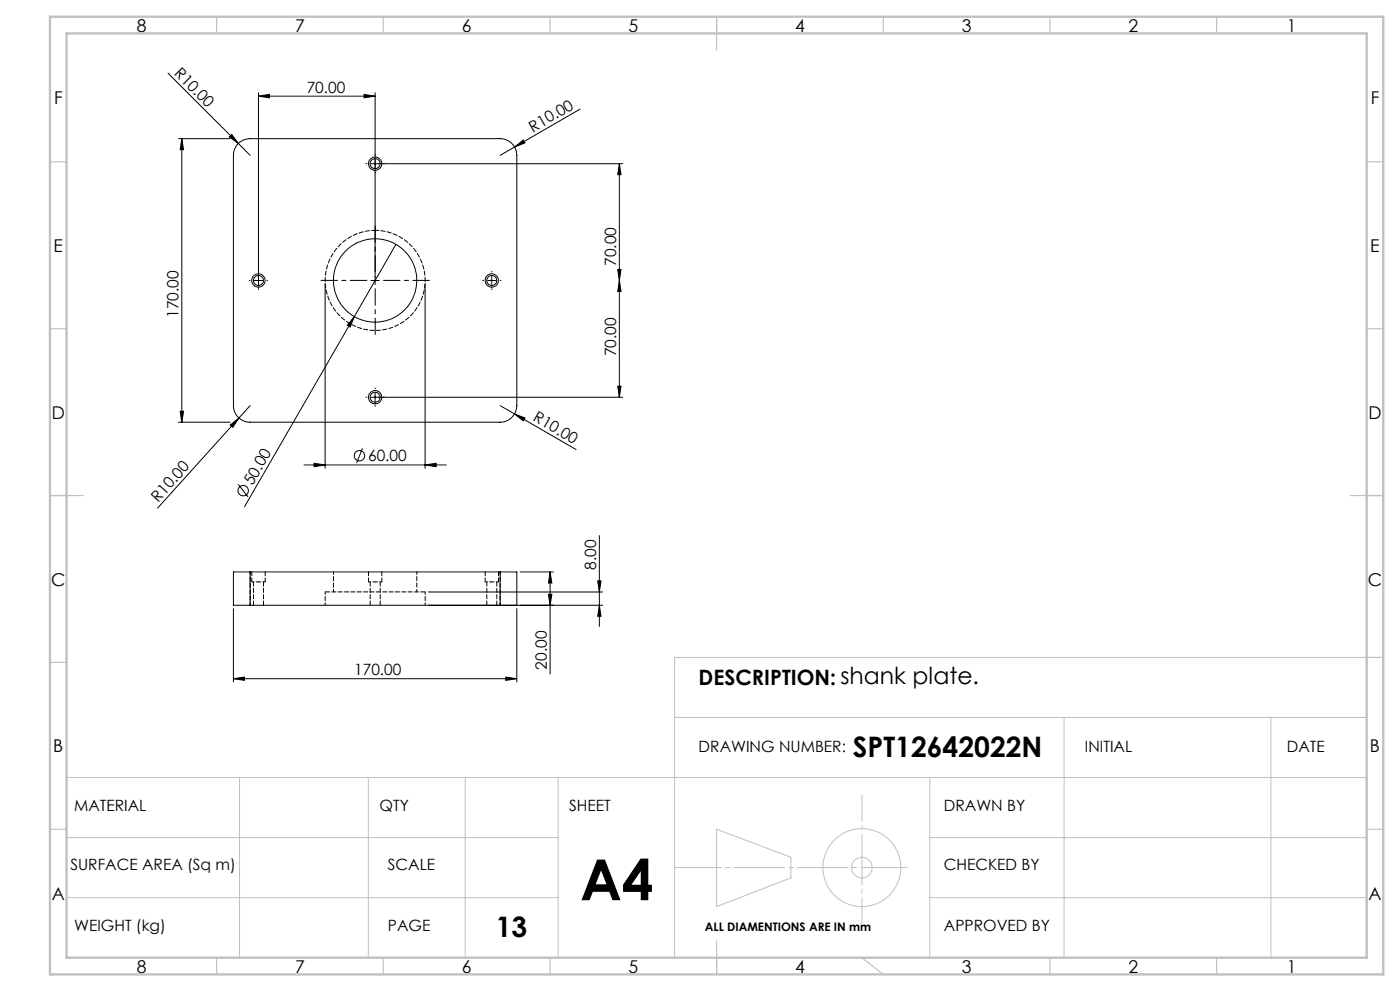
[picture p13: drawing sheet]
<svg xmlns="http://www.w3.org/2000/svg" width="420mm" height="297mm" viewBox="0 0 420 297" stroke-linecap="round" stroke-linejoin="round" font-family="sans-serif">
<defs><g id="words">
<text font-size="16.9" x="174" y="269.8">A4</text>
<g font-size="8.5">
<text x="255.9" y="226.8">SPT12642022N</text>
<text x="148.7" y="280.7">13</text>
</g>
<text font-size="6.3" x="209.6" y="205.3">DESCRIPTION: shank plate.</text>
<g font-size="5.3">
<text x="41" y="9.5">8</text>
<text x="88.5" y="9.5">7</text>
<text x="138.5" y="9.5">6</text>
<text x="188.5" y="9.5">5</text>
<text x="238.5" y="9.5">4</text>
<text x="288.5" y="9.5">3</text>
<text x="338.5" y="9.5">2</text>
<text x="386" y="9.5">1</text>
<text x="16.2" y="31.3">F</text>
<text x="411.2" y="31.3">F</text>
<text x="16.1" y="75.5">E</text>
<text x="411.1" y="75.5">E</text>
<text x="15.5" y="125.5">D</text>
<text x="410.5" y="125.5">D</text>
<text x="15.4" y="175.5">C</text>
<text x="410.4" y="175.5">C</text>
<text x="16" y="225.5">B</text>
<text x="411" y="225.5">B</text>
<text x="15.5" y="269.8">A</text>
<text x="410.5" y="269.8">A</text>
<text x="41" y="291.5">8</text>
<text x="88.5" y="291.5">7</text>
<text x="138.5" y="291.5">6</text>
<text x="188.5" y="291.5">5</text>
<text x="238.5" y="291.5">4</text>
<text x="288.5" y="291.5">3</text>
<text x="338.5" y="291.5">2</text>
<text x="386" y="291.5">1</text>
</g>
<g font-size="4.7">
<text x="52.1" y="22.1" transform="rotate(45 52.1 22.1)">R10.00</text>
<text x="92" y="27.8">70.00</text>
<text x="159.9" y="39.7" transform="rotate(-30 159.9 39.7)">R10.00</text>
<text x="184.8" y="79.7" transform="rotate(-90 184.8 79.7)">70.00</text>
<text x="53.6" y="95.3" transform="rotate(-90 53.6 95.3)">170.00</text>
<text x="184.8" y="106.8" transform="rotate(-90 184.8 106.8)">70.00</text>
<text x="159.7" y="126" transform="rotate(30 159.7 126)">R10.00</text>
<text x="110.4" y="138.3">60.00</text>
<text x="75.7" y="145.7" transform="rotate(-60 75.7 145.7)">50.00</text>
<text x="47.4" y="150.6" transform="rotate(-48 47.4 150.6)">R10.00</text>
<text x="178.9" y="170.8" transform="rotate(-90 178.9 170.8)">8.00</text>
<text x="106.2" y="202.4">170.00</text>
<text x="164.1" y="200.7" transform="rotate(-90 164.1 200.7)">20.00</text>
<text x="209.6" y="225.5">DRAWING NUMBER:</text>
<text x="325.5" y="225.5">INITIAL</text>
<text x="386" y="225.5">DATE</text>
<text x="22.2" y="243.1">MATERIAL</text>
<text x="113.9" y="243.1">QTY</text>
<text x="170.7" y="243.1">SHEET</text>
<text x="283.2" y="243.1">DRAWN BY</text>
<text x="21.1" y="260.7">SURFACE AREA (Sq m)</text>
<text x="116.4" y="260.7">SCALE</text>
<text x="283.2" y="260.7">CHECKED BY</text>
<text x="22.2" y="279.1">WEIGHT (kg)</text>
<text x="116.4" y="279.1">PAGE</text>
<text x="283.2" y="279.1">APPROVED BY</text>
</g>
<text font-size="3.5" x="211.5" y="279.1">ALL DIAMENTIONS ARE IN mm</text>
</g></defs>
<g fill="none" stroke="#000" stroke-width=".3">
<path d="M50.4 21.9l21.1 21.1M77.5 28.8l3.3-.5v1zM77.5 27.8v57.5M77.5 28.8h35M109.2 28.3l3.3 .5-3.3 .5zM112.5 27.8v57.5M174 32.7l-19.6 11.4M53.6 41.6h15.4M54.5 41.6v84.9M54.5 41.6l.6 3.3h-1.1zM68.8 41l.7-.7 2 2.7zM71.5 43l3.5 3.6"/>
<path d="M71.5 43l1.6-1.1 1.9-.3h75a5 5 0 0 1 5 5v75a5 5 0 0 1-5 4.9h-75a5 5 0 0 1-5-4.9v-75l.4-2zM154.4 44.1l2.6-2.1 .5 .8zM154.4 44.1l-4.4 2.5M185.8 49.1l.5 3.2h-1zM185.8 49.1v70M186.8 49.1h-75.5M118.8 73.2l-12.5 21.7M76.3 84.1h2.5M97.5 85.1v55.3M106.3 94.9l-1.2 3.1-.9-.5zM106.3 94.9l-33 57M111.3 84.1h2.5"/>
<path d="M127.5 85.1v55.3M146.3 84.1h2.5M147.5 82.8v2.5M185.3 80.7h1l-.5 3.4zM185.8 84.1l.5 3.2h-1zM112.5 117.8v2.5M185.3 115.7h1l-.5 3.4zM186.8 119.1h-75.5M53.6 126.5h15.4M54 123.3h1.1l-.6 3.2zM69.1 127.4l2.6-2.1-1.9 2.8zM71.7 125.3l-24.4 27"/>
<path d="M75 121.6l-3.3 3.7M91.2 139.3h42.7M94.2 138.8l3.3 .5-3.3 .6zM108.7 134.4l-1.7 4.4M127.5 139.3l3.3-.5v1.1zM150 121.6l22.8 13.1M154.4 124.1l3.1 1.2-.5 .8zM71.5 145.2l2.9 3.7M75 171.4h-5v10h5M75 171.4h75M75 171.4v10M128.5 177.4h52.3"/>
<path d="M150 171.4h5v10h-5zM156 171.4h10M164.5 178.1h1.1l-.6 3.3zM165 171.4l.6 3.3h-1.1zM165 171.4v30.6M179.3 174.1h1l-.5 3.3zM179.8 160.5v27.2M70 182.4v22M155 182.4v22M179.8 181.4l.5 3.3h-1zM180.8 181.4h-105.8M70 203.4l3.3-.5v1z"/>
<path d="M70 203.4h85M151.7 202.9l3.3 .5-3.3 .5z"/>
<circle cx="112.5" cy="49" r="2"/>
<circle cx="112.5" cy="49" r="1.51"/>
<circle cx="77.5" cy="84" r="2"/>
<circle cx="77.5" cy="84" r="1.5"/>
<circle cx="112.5" cy="84" r="12.5"/>
<circle cx="147.5" cy="84" r="2"/>
<circle cx="147.5" cy="84" r="1.5"/>
<circle cx="112.5" cy="119" r="2"/>
<circle cx="112.5" cy="119" r="1.5"/>
<circle cx="107.8" cy="136.6" r="1.55"/>
<circle cx="73" cy="147" r="1.55"/>
</g>
<g fill="none" stroke="#c0c0c0" stroke-width=".3">
<path d="M410 197h-207.6v90M202.4 215h207.6M319.2 215v72M381.3 215v72M20 233h390v54h-390zM71.9 233v54M110.5 233v54M139.6 233v54M167.4 233v54M278.9 233v54M20 251h147.4M215 248.5l22.3 8.4v6.2l-22.3 8.6z"/>
<path d="M278.9 251h131.1M20 269h147.4M278.9 269h131.1"/>
<circle cx="258.6" cy="260" r="11.7"/>
<circle cx="258.6" cy="260" r="3.1"/>
</g>
<path d="M110.1 84h-13.8M112.6 81.5v-13.7M112.6 86.5v13.8M115.1 84h13.7" fill="none" stroke="#000" stroke-width=".3" stroke-dasharray="15.2 1.3 1.3 1.3" stroke-dashoffset="10.3"/>
<g fill="none" stroke="#000" stroke-width=".3" stroke-dasharray="15.2 1.3 1.3 1.3">
<path d="M110.1 49h-.3M112.6 46.5v-.2M112.6 51.5v.3M115.1 49h.2M75.1 84h-.3M77.6 81.5v-.2M77.6 86.5v.3M80.1 84h.2M145.1 84h-.3M147.6 81.5v-.2M147.6 86.5v.3M150.1 84h.2"/>
<path d="M110.1 119h-.3M112.6 116.5v-.2M115.1 119h.2M112.6 121.5v.3"/>
</g>
<path d="M272.2 260h-69.8" fill="none" stroke="#c0c0c0" stroke-width=".3" stroke-dasharray="15.2 1.3 1.3 1.3" stroke-dashoffset="1.3"/>
<path d="M258.6 238.3v38.6" fill="none" stroke="#c0c0c0" stroke-width=".3" stroke-dasharray="15.2 1.3 1.3 1.3" stroke-dashoffset="7.4"/>
<g fill="none" stroke="#c0c0c0" stroke-width=".35">
<path d="M65 5v5M115 5v5M165 5v5M215 5v10M265 5v5M315 5v5M365 5v5M15 48.5h5M410 48.5h5M15 98.5h5M410 98.5h5M15 148.5h10"/>
<path d="M405 148.5h10M15 198.5h5M410 197h5M15 248.5h5M410 248.5h5M65 287v5M115 287v5M165 287v5M215 282v10M258.6 287l6.4 5M315 287v5M365 287v5"/>
</g>
<path d="M15 5h400v287h-400zM20 10h390v277h-390z" fill="none" stroke="#c0c0c0" stroke-width=".7"/>
<g fill="#000">
<path d="M68.8 41l.7-.7 2 2.7zM154.4 44.1l2.6-2.1 .5 .8zM106.3 94.9l-1.2 3.1-.9-.5zM69.1 127.4l2.6-2.1-1.9 2.8zM154.4 124.1l3.1 1.2-.5 .8z"/>
<path d="M165 171.4l.6 3.3h-1.1zM164.5 178.1h1.1l-.6 3.3zM54.5 41.6l.6 3.3h-1.1zM54 123.3h1.1l-.6 3.2zM185.8 49.1l.5 3.2h-1zM185.3 80.7h1l-.5 3.4z"/>
<path d="M420 181.4v3.3zM420 168.1v3.3zM179.8 181.4l.5 3.3h-1zM179.3 174.1h1l-.5 3.3zM185.3 115.7h1l-.5 3.4zM185.8 84.1l.5 3.2h-1z"/>
<path d="M70 203.4l3.3-.5v1zM151.7 202.9l3.3 .5-3.3 .5zM77.5 28.8l3.3-.5v1zM109.2 28.3l3.3 .5-3.3 .5zM94.2 138.8l3.3 .5-3.3 .6zM127.5 139.3l3.3-.5v1.1z"/>
</g>
<path d="M75.6 174.4h2M77.6 174.4h2M110.6 174.4h2M112.6 174.4h2M145.6 174.4h2M147.6 174.4h2" fill="none" stroke="#000" stroke-width=".3" stroke-dasharray="1.3 .6" stroke-dashoffset=".6"/>
<path d="M127.6 177.4h-30" fill="none" stroke="#000" stroke-width=".3" stroke-dasharray="1.3 .6" stroke-dashoffset="-.1"/>
<path d="M150.1 171.4v10M75.1 181.4v-10" fill="none" stroke="#000" stroke-width=".3" stroke-dasharray="1.3 .6" stroke-dashoffset=".4"/>
<path d="M75.6 171.4v3M79.6 174.4v-3M110.6 171.4v3M114.6 174.4v-3M145.6 171.4v3M149.6 174.4v-3" fill="none" stroke="#000" stroke-width=".3" stroke-dasharray="1.3 .6" stroke-dashoffset=".1"/>
<path d="M76.1 174.4v7M111.1 174.4v7M146.1 174.4v7M79.1 181.4v-7M114.1 181.4v-7M149.1 181.4v-7" fill="none" stroke="#000" stroke-width=".3" stroke-dasharray="1.3 .6"/>
<path d="M97.6 177.4v4M100.1 171.4v6M125.1 177.4v-6M127.6 181.4v-4" fill="none" stroke="#000" stroke-width=".3" stroke-dasharray="1.3 .6" stroke-dashoffset=".5"/>
<path d="M112.6 69a15 15 0 0 1 13.1 22.2 15 15 0 0 1-25.7 1 15 15 0 0 1 11.4-23.1l1.2-.1" fill="none" stroke="#000" stroke-width=".3" stroke-dasharray="1.3 .6" stroke-dashoffset=".2"/>
<use href="#words"/>
</svg>
